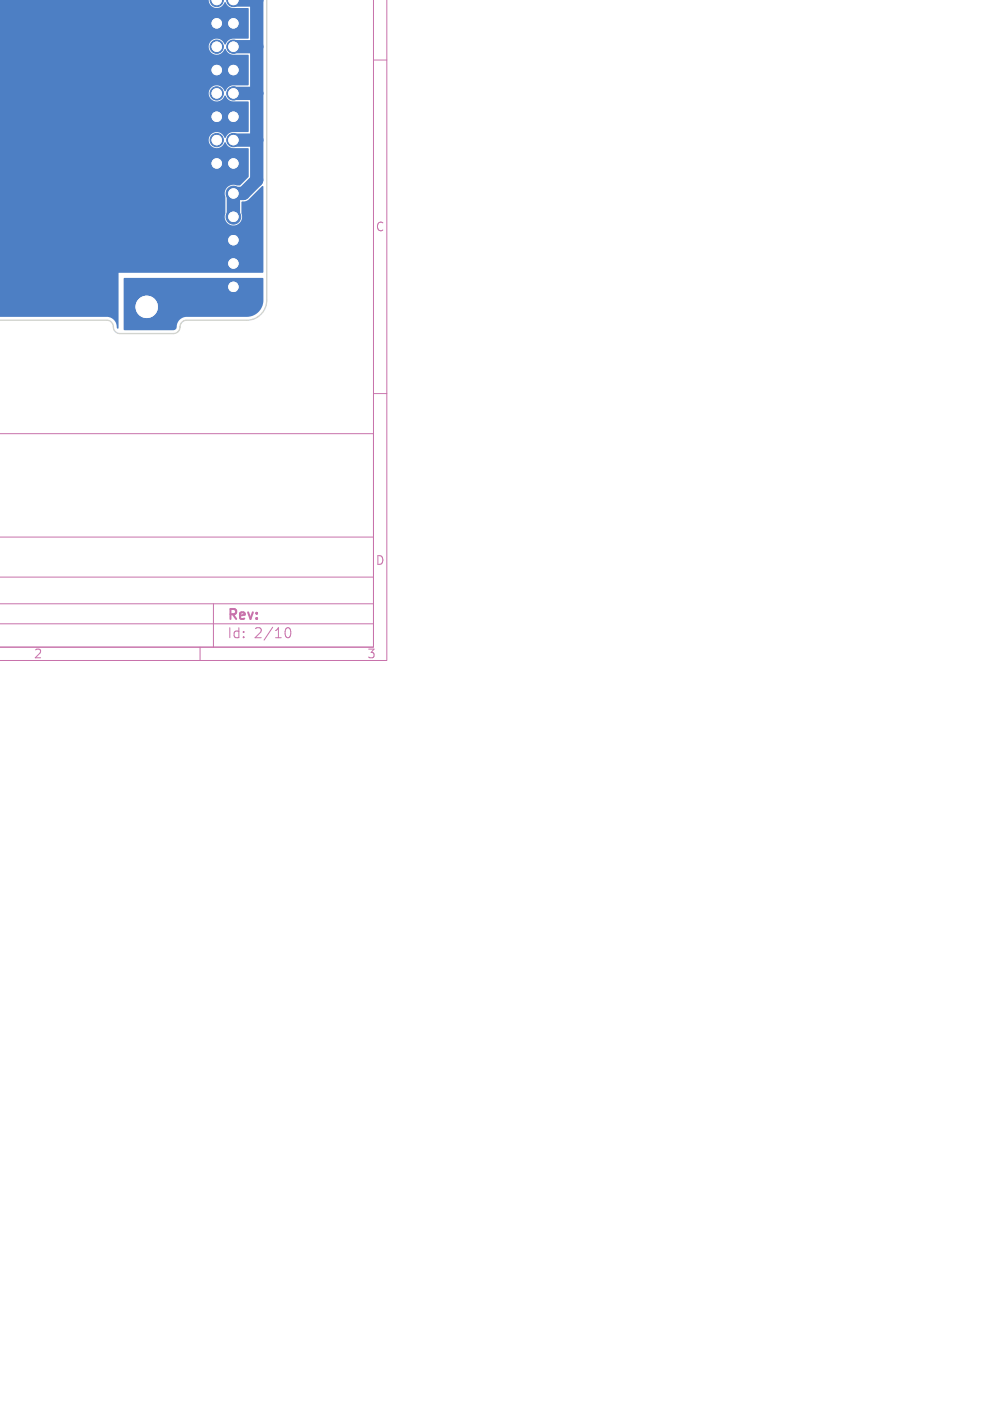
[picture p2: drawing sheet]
<svg xmlns="http://www.w3.org/2000/svg" width="148mm" height="210mm" viewBox="0 0 148 210" stroke-linecap="round" stroke-linejoin="round" font-family="sans-serif">
<defs><g id="words">
<g font-size="2.1" fill="#c872ab">
<text x="34" y="93.3">Rev:</text>
<text x="34" y="95.9">Id:</text>
<text x="38.1" y="95.9">2/10</text>
</g>
<g font-size="1.8" fill="#c872ab">
<text x="56.3" y="34.9">C</text>
<text x="56.3" y="84.9">D</text>
<text x="5" y="98.9">2</text>
<text x="55" y="98.9">3</text>
</g>
</g></defs>
<path d="M56 0v97h-56h56v-32h-56M58 0v99h-58M56 9h2M56 59h2M0 93.5h56M0 90.5h56M0 86.5h56M0 80.5h56M30 97v2M32 90.5v6.5M42.7 94.7a.55 .55 0 0 1 .4-.6h.1a.94 .94 0 0 1 0 1.5h-.1a.55 .55 0 0 1-.4-.6" fill="none" stroke="#c872ab" stroke-width=".15"/>
<g fill="#4d7fc4" stroke="#4d7fc4" stroke-width=".15">
<path d="M31.5 0l1.9-.1a.96 .96 0 0 1-.9 1.1 .96 .96 0 0 1-1-1z"/>
<path d="M34 0l1.9-.1a.96 .96 0 0 1-.9 1.1 .96 .96 0 0 1-1-1z"/>
<circle cx="32.5" cy="24.5" r="1"/>
<circle cx="32.5" cy="21" r="1"/>
<circle cx="32.5" cy="17.5" r="1"/>
<circle cx="32.5" cy="14" r="1"/>
<circle cx="32.5" cy="10.5" r="1"/>
<circle cx="32.5" cy="7" r="1"/>
<circle cx="32.5" cy="3.5" r="1"/>
<circle cx="35" cy="24.5" r="1"/>
<circle cx="35" cy="21" r="1"/>
<circle cx="35" cy="17.5" r="1"/>
<circle cx="35" cy="14" r="1"/>
<circle cx="35" cy="10.5" r="1"/>
<circle cx="35" cy="7" r="1"/>
<circle cx="35" cy="3.5" r="1"/>
<circle cx="22" cy="46" r="3.2"/>
<circle cx="35" cy="43" r="1.1"/>
<circle cx="35" cy="39.5" r="1.1"/>
<circle cx="35" cy="36" r="1.1"/>
<circle cx="35" cy="32.5" r="1.1"/>
<circle cx="35" cy="29" r="1.1"/>
</g>
<path d="M38.5 -.1v27.1l-2 2h-1.5v3.5M35 0h3.5M35 7h3.5M35 14h3.5M35 21h3.5" fill="none" stroke="#4d7fc4" stroke-width="2"/>
<g fill="#4d7fc4">
<path d="M18.6 41.7h20.8l.1 .1v3.2a2.5 2.5 0 0 1-2.5 2.5h-9.1a1.68 1.68 0 0 0-1.5 1.7l-.4 .3h-7.4z"/>
<path d="M-.1 -.1v4.2v-4.2h39.6h-8.2a1.24 1.24 0 0 0 1.1 1.3 1.24 1.24 0 0 0 1.3-.9l.2 .2a1.2 1.2 0 0 0 1 .7l2.4 .1v4.4l-.1 .1h-2.5a1.57 1.57 0 0 0-.9 .9l-.2-.1a1.21 1.21 0 0 0-1.8-.5 1.21 1.21 0 0 0 0 1.9 1.21 1.21 0 0 0 1.9-.7l.2 .1a1.2 1.2 0 0 0 1 .8l2.4 .1v4.4l-.1 .1h-2.5a1.57 1.57 0 0 0-.9 .9l-.2-.1a1.21 1.21 0 0 0-1.8-.5 1.21 1.21 0 0 0 0 1.9 1.21 1.21 0 0 0 1.9-.7l.2 .1a1.2 1.2 0 0 0 1 .8l2.4 .1v4.4l-.1 .1h-2.5a1.57 1.57 0 0 0-.9 .9l-.2-.1a1.21 1.21 0 0 0-1.8-.5 1.21 1.21 0 0 0 0 1.9 1.21 1.21 0 0 0 1.9-.7l.2 .1a1.2 1.2 0 0 0 1 .8h2.3l.1 .1v4.2l-1.3 1.3h-.5a1.31 1.31 0 0 0-1.4 .3 1.31 1.31 0 0 0-.3 1.4v2.5a1.31 1.31 0 0 0 1.2 1.8 1.31 1.31 0 0 0 1.2-1.8v-1.7l.9-.3 2.2-2.1h.2v12.9l-21.7 .1v8.2l-.1 .2-.1-.1a1.66 1.66 0 0 0-1.5-1.7h-16.2v2z"/>
<path d="M-.1 -.1v3.9z"/>
</g>
<g fill="#fff" stroke="#fff" stroke-width=".15">
<path d="M31.8 0l1.3-.1a.68 .68 0 0 1-.6 .8 .68 .68 0 0 1-.7-.7z"/>
<path d="M34.3 0l1.3-.1a.68 .68 0 0 1-.6 .8 .68 .68 0 0 1-.7-.7z"/>
<circle cx="32.5" cy="24.5" r=".7"/>
<circle cx="32.5" cy="21" r=".7"/>
<circle cx="32.5" cy="17.5" r=".7"/>
<circle cx="32.5" cy="14" r=".7"/>
<circle cx="32.5" cy="10.5" r=".7"/>
<circle cx="32.5" cy="7" r=".7"/>
<circle cx="32.5" cy="3.5" r=".7"/>
<circle cx="35" cy="24.5" r=".7"/>
<circle cx="35" cy="21" r=".7"/>
<circle cx="35" cy="17.5" r=".7"/>
<circle cx="35" cy="14" r=".7"/>
<circle cx="35" cy="10.5" r=".7"/>
<circle cx="35" cy="7" r=".7"/>
<circle cx="35" cy="3.5" r=".7"/>
<circle cx="22" cy="46" r="1.6"/>
<circle cx="35" cy="43" r=".7"/>
<circle cx="35" cy="39.5" r=".7"/>
<circle cx="35" cy="36" r=".7"/>
<circle cx="35" cy="32.5" r=".7"/>
<circle cx="35" cy="29" r=".7"/>
</g>
<path d="M40 0v45a3 3 0 0 1-3 3h-9a1.16 1.16 0 0 0-1.1 1.3l-.3 .5-.5 .2h-8.1a1.16 1.16 0 0 1-1.1-1.3l-.3-.5-.6-.2h-16.1" fill="none" stroke="#d0d2cd" stroke-width=".2"/>
<g fill="#d0d2cd" stroke="#d0d2cd" stroke-width=".15">
<path d="M31.8 0l1.3-.1a.68 .68 0 0 1-.6 .8 .68 .68 0 0 1-.7-.7z"/>
<path d="M34.3 0l1.3-.1a.68 .68 0 0 1-.6 .8 .68 .68 0 0 1-.7-.7z"/>
<circle cx="32.5" cy="24.5" r=".7"/>
<circle cx="32.5" cy="21" r=".7"/>
<circle cx="32.5" cy="17.5" r=".7"/>
<circle cx="32.5" cy="14" r=".7"/>
<circle cx="32.5" cy="10.5" r=".7"/>
<circle cx="32.5" cy="7" r=".7"/>
<circle cx="32.5" cy="3.5" r=".7"/>
<circle cx="35" cy="24.5" r=".7"/>
<circle cx="35" cy="21" r=".7"/>
<circle cx="35" cy="17.5" r=".7"/>
<circle cx="35" cy="14" r=".7"/>
<circle cx="35" cy="10.5" r=".7"/>
<circle cx="35" cy="7" r=".7"/>
<circle cx="35" cy="3.5" r=".7"/>
<circle cx="22" cy="46" r="1.6"/>
<circle cx="35" cy="43" r=".7"/>
<circle cx="35" cy="39.5" r=".7"/>
<circle cx="35" cy="36" r=".7"/>
<circle cx="35" cy="32.5" r=".7"/>
<circle cx="35" cy="29" r=".7"/>
</g>
<use href="#words"/>
</svg>
